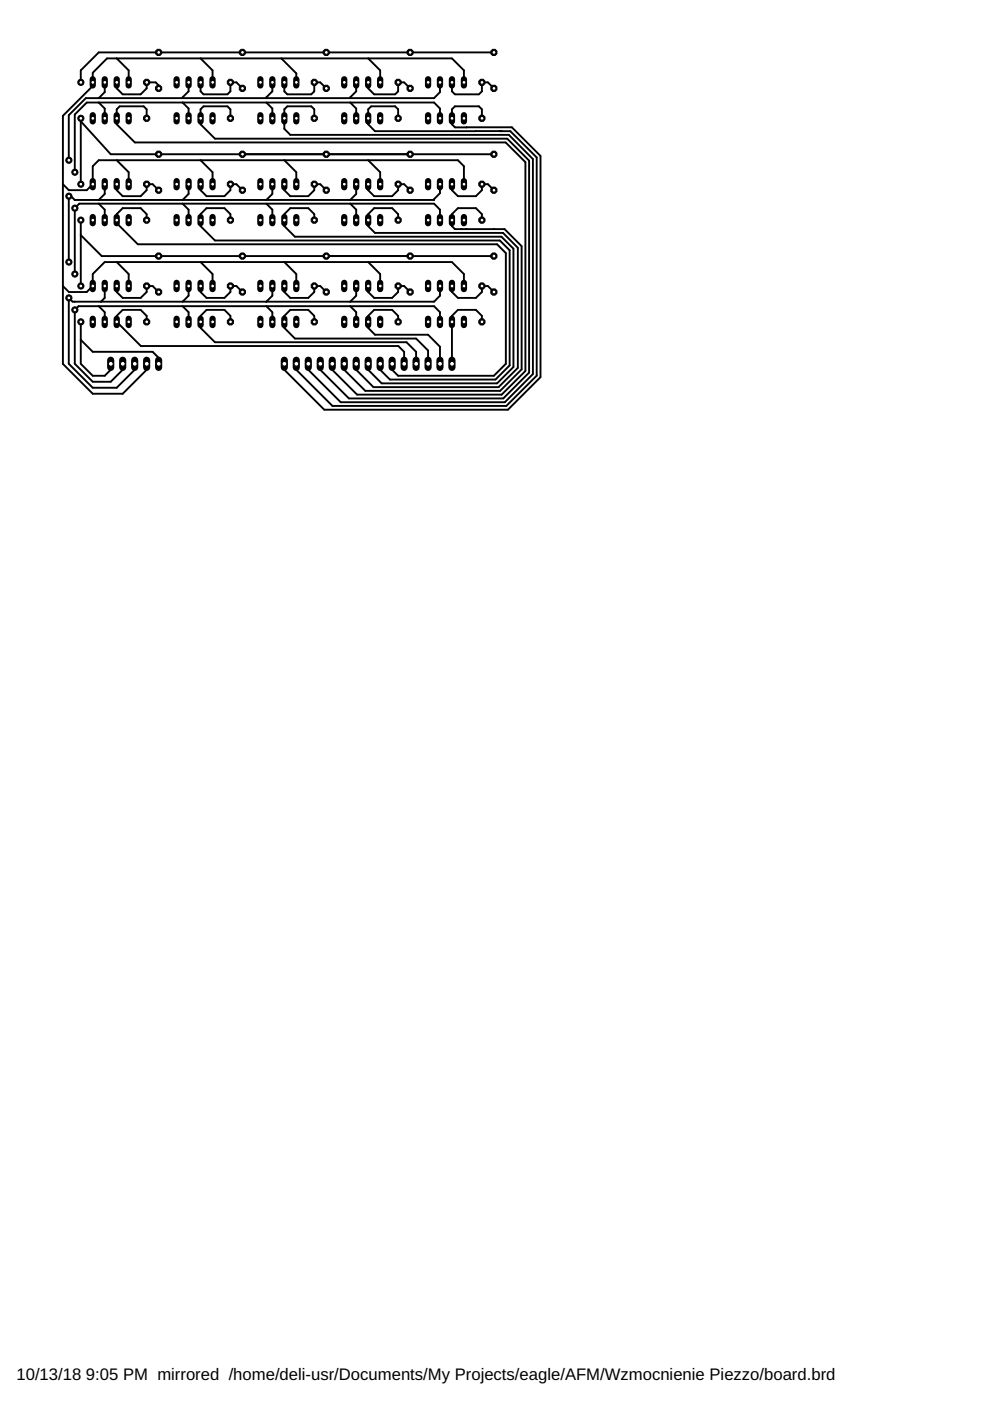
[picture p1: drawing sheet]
<svg xmlns="http://www.w3.org/2000/svg" width="210mm" height="297mm" viewBox="0 0 210 297" stroke-linecap="round" stroke-linejoin="round" font-family="sans-serif">
<defs><g id="words">
<g font-size="3.5">
<text x="3.5" y="292.5">10/13/18</text>
<text x="18.2" y="292.5">9:05 PM mirrored /home/deli-usr/Documents/My Projects/eagle/AFM/Wzmocnienie Piezzo/board.brd</text>
</g>
</g></defs>
<g fill="none" stroke="#000" stroke-width=".4">
<path d="M22.2 17.5v2l-1.3 1.3M24.7 12.4l2.6 2.5v2.6M24.7 17.5v1.2l1.3 1.3h3.8l1.3-1.3v-1.2h1.9l.6 .6v.6M40 17.5v1.9l-1.3 1.2v.2M42.5 12.4l2.6 2.5v2.6M42.5 17.5v1.9l.7 .6h5l.7-.6v-1.9h1.2l1.3 1.2M57.7 17.5v1.9l-1.2 1.2v.2M59.6 12.4l3.2 3.2v1.9M60.3 17.5v1.9l.6 .6h5.1l.6-.6v-1.9h1.3l1.3 1.2M75.5 17.5v1.9l-1.2 1.2v.2M78.1 12.4l2.5 2.5v2.6M78.1 17.5v1.2l1.2 1.3h4.5l.6-.6v-1.9h1.3l1.3 1.2"/>
<path d="M93.3 17.5v2l-1.3 1.3h-73.8l-3.6 3.6v9.6M95.8 17.5v1.9l.7 .6h5l.7-.6v-1.9h1.2l1.3 1.2M98.4 17.5v-2.6l-2.6-2.5h-73.1l-3 3v2.8l-6.4 6.4v52.5l6.4 6.4h6.3l5.1-5.1v-1.3M104.7 11.1h-83.8l-3.8 3.8v2.6M13.3 39.1l1.3 1.2h3.8l1.3-1.2v-3.9l1.2-1.2h76.2l1.3 1.2v3.9M17.1 25.1v14M17.1 25.7l6.4 7h81.2M20.9 21.7l1.3 1.3v2.1M22.2 39.1v2l-1.3 1.3M24.7 34l2.6 2.5v2.6M24.7 39.1v1.2l1.3 1.3h3.8l1.3-1.3v-1.2h1.3l1.2 1.2M31.1 25.1v-1.9l-.6-.7h-5.1l-.7 .7v3.2l3.9 3.8h78.6l4.2 4.2v44.3l-5 5h-30.7l-5.3-5.3v-1.3"/>
<path d="M38.7 21.7l1.3 1.3v2.1M40 39.1v2l-1.3 1.3M42.5 34l2.6 2.5v2.6M42.5 39.1v1.2l1.3 1.3h3.8l1.3-1.3v-1.2h1.2l1.3 1.2M48.9 25.1v-1.9l-.7-.7h-5l-.7 .7v3.2l3.1 3h61.9l4.7 4.7v44.9l-5.5 5.5h-32.7l-6.1-6.1v-1.3M56.5 21.7l1.2 1.3v2.1M57.7 39.1v2l-1.2 1.3M60.3 34l2.5 2.5v2.6M60.3 39.1v1.2l1.3 1.3h3.8l1.2-1.3v-1.2h1.3l1.3 1.2M60.3 25.1h.1M66.6 25.1v-1.9l-.6-.7h-5.1l-.6 .7v4.1l1.3 1.3h46.3l5.1 5.1v45.6l-6 6h-34.8l-6.8-6.9v-1.3M74.3 21.7l1.2 1.3v2.1"/>
<path d="M75.5 39.1v2l-1.2 1.3M78.1 34l2.5 2.5v2.6M78.1 39.1v1.2l1.2 1.3h3.8l1.3-1.3v-1.2h1.3l1.3 1.2M84.4 25.1v-1.9l-.6-.7h-5.1l-.6 .7v3.2l1.4 1.4h26.9M93.3 25.1v-2.1l-1.3-1.3h-73.6l-2.5 2.6v12.2M93.3 39.1v1.9l-1.3 1.2v.2h-76.2l-.8-.8h-.4v14M95.8 39.1v1.2l1.3 1.3h3.8l1.3-1.3v-1.2h1.2l1.3 1.2M102.2 25.1v-1.9l-.7-.7h-5l-.7 .7v3.2l.7 .6h12l6.1 6.1v46.9l-6.9 6.9h-39l-8.4-8.5v-1.3M106 27.8h2.2l5.6 5.6v46.3l-6.4 6.4h-36.9l-7.7-7.7v-1.3M17.1 46.7v13.9M17.1 49.8l4.5 4.5h83.1M20.9 43.2l1.3 1.2v2.3"/>
<path d="M24.7 55.6l2.6 2.5v2.5M31.1 46.7v-1.3l-1.3-1.3h-3.8l-1.3 1.3v1.9l4.5 4.5h76.2l1.9 1.9v23.4l-2.6 2.6h-20.3l-1.3-1.3v-1.3M38.7 43.2l1.3 1.2v2.3M42.5 55.6l2.6 2.5v2.5M48.9 46.7v-1.3l-1.3-1.3h-3.8l-1.3 1.3v2.5l3.1 3.1h60.4l2.1 2.1v24.4l-3 3h-22.4l-2.1-2.1v-1.3M56.5 43.2l1.2 1.2v2.3M60.3 55.6l2.5 2.5v2.5M66.6 46.7v-1.3l-1.2-1.3h-3.8l-1.3 1.3v2.5l2.2 2.3h43.8l2.6 2.5v25.1l-3.5 3.5h-24.5l-2.8-2.9v-1.3M74.3 43.2l1.2 1.2v2.3M78.1 55.6l2.5 2.5v2.5M84.4 46.7v-1.3l-1.3-1.3h-3.8l-1.2 1.3v2.5l1.4 1.5h27.2l3.1 3.1v25.5l-4.1 4.1h-26.5l-3.7-3.7v-1.3M93.3 46.7v-2.3l-1.3-1.2h-75.2l-.9 .9v14"/>
<path d="M102.2 46.7v-1.3l-1.3-1.3h-3.8l-1.3 1.3v2.5l.7 .7h10.5l3.6 3.6v26.1l-4.6 4.6h-28.6l-4.4-4.5v-1.3M13.3 60.6l1.3 1.3h3.8l1.3-1.3v-2.5l2.5-2.5h73.6l2.6 2.5v2.5M17.1 68.2v8.9l2.6 2.6h2.5l1.3-1.3v-1.3M17.1 72.1l2.6 2.5h12.7l1.2 1.3v1.2M20.9 64.9l1.3 1.3v2M22.2 60.6v2.6l-.8 .8M24.7 60.6v1.3l1.3 1.3h3.8l1.3-1.3v-1.3h1.3l1.2 1.3M31.1 68.2v-1.2l-1.3-1.3h-3.8l-1.3 1.3v1.2l5.2 5.2h54.6l1.2 1.2v2.5M38.7 64.9l1.3 1.3v2M40 60.6v2.1l-1.3 1.3M42.5 60.6v1.3l1.3 1.3h3.8l1.3-1.3v-1.3h1.2l1.3 1.3M48.9 68.2v-1.2l-1.3-1.3h-3.8l-1.3 1.3v2.5l3.1 3.1h40.6l2 2v2.5"/>
<path d="M56.5 64.9l1.2 1.3v2M57.7 60.6v2.1l-1.2 1.3M60.3 60.6v1.3l1.3 1.3h3.8l1.2-1.3v-1.3h1.3l1.3 1.3M66.6 68.2v-1.2l-1.2-1.3h-3.8l-1.3 1.3v2.5l2.2 2.3h25.7l2.6 2.5v2.8M74.3 64.9l1.2 1.3v2M75.5 60.6v2.1l-1.2 1.3M78.1 60.6v1.3l1.2 1.3h3.8l1.3-1.3v-1.3h1.3l1.3 1.3M84.4 68.2v-1.2l-1.3-1.3h-3.8l-1.2 1.3v2.5l1.4 1.5h11.3l2.5 2.5v3.6M93.3 60.6v2.1l-1.3 1.3h-76.6l-.8-.8v13.9l5.1 5.1h5l3.9-3.8v-1.3M93.4 68.2l-.1-2-1.3-1.3h-75.3l-.8 .8v11.4l3.8 3.8h3.8l2.5-2.5v-1.3M95.8 60.6v1.3l1.3 1.3h3.8l1.3-1.3v-1.3h1.2l1.3 1.3M102.2 68.2v-1.2l-1.3-1.3h-3.8l-1.3 1.3v10.1"/>
</g>
<path d="M90.8 16.8v1.3" fill="none" stroke="#000" stroke-width="1.3"/>
<circle cx="90.8" cy="17.5" r=".4" fill="#fff" stroke="#000" stroke-width=".21"/>
<path d="M93.3 16.8v1.3" fill="none" stroke="#000" stroke-width="1.3"/>
<circle cx="93.3" cy="17.5" r=".4" fill="#fff" stroke="#000" stroke-width=".21"/>
<path d="M93.3 24.4v1.3" fill="none" stroke="#000" stroke-width="1.3"/>
<circle cx="93.3" cy="25.1" r=".4" fill="#fff" stroke="#000" stroke-width=".21"/>
<path d="M90.8 24.4v1.3" fill="none" stroke="#000" stroke-width="1.3"/>
<circle cx="90.8" cy="25.1" r=".4" fill="#fff" stroke="#000" stroke-width=".21"/>
<path d="M95.8 16.8v1.3" fill="none" stroke="#000" stroke-width="1.3"/>
<circle cx="95.8" cy="17.5" r=".4" fill="#fff" stroke="#000" stroke-width=".21"/>
<path d="M98.4 16.8v1.3" fill="none" stroke="#000" stroke-width="1.3"/>
<circle cx="98.4" cy="17.5" r=".4" fill="#fff" stroke="#000" stroke-width=".21"/>
<path d="M95.8 24.4v1.3" fill="none" stroke="#000" stroke-width="1.3"/>
<circle cx="95.8" cy="25.1" r=".4" fill="#fff" stroke="#000" stroke-width=".21"/>
<path d="M98.4 24.4v1.3" fill="none" stroke="#000" stroke-width="1.3"/>
<circle cx="98.4" cy="25.1" r=".4" fill="#fff" stroke="#000" stroke-width=".21"/>
<path d="M19.7 38.4v1.3" fill="none" stroke="#000" stroke-width="1.3"/>
<circle cx="19.7" cy="39.1" r=".4" fill="#fff" stroke="#000" stroke-width=".21"/>
<path d="M22.2 38.4v1.3" fill="none" stroke="#000" stroke-width="1.3"/>
<circle cx="22.2" cy="39.1" r=".4" fill="#fff" stroke="#000" stroke-width=".21"/>
<path d="M22.2 46v1.3" fill="none" stroke="#000" stroke-width="1.3"/>
<circle cx="22.2" cy="46.7" r=".4" fill="#fff" stroke="#000" stroke-width=".21"/>
<path d="M19.7 46v1.3" fill="none" stroke="#000" stroke-width="1.3"/>
<circle cx="19.7" cy="46.7" r=".4" fill="#fff" stroke="#000" stroke-width=".21"/>
<path d="M24.7 38.4v1.3" fill="none" stroke="#000" stroke-width="1.3"/>
<circle cx="24.8" cy="39.1" r=".4" fill="#fff" stroke="#000" stroke-width=".21"/>
<path d="M27.3 38.4v1.3" fill="none" stroke="#000" stroke-width="1.3"/>
<circle cx="27.3" cy="39.1" r=".4" fill="#fff" stroke="#000" stroke-width=".21"/>
<path d="M24.7 46v1.3" fill="none" stroke="#000" stroke-width="1.3"/>
<circle cx="24.8" cy="46.7" r=".4" fill="#fff" stroke="#000" stroke-width=".21"/>
<path d="M27.3 46v1.3" fill="none" stroke="#000" stroke-width="1.3"/>
<circle cx="27.3" cy="46.7" r=".4" fill="#fff" stroke="#000" stroke-width=".21"/>
<path d="M90.8 60v1.3" fill="none" stroke="#000" stroke-width="1.3"/>
<circle cx="90.8" cy="60.6" r=".4" fill="#fff" stroke="#000" stroke-width=".21"/>
<path d="M93.3 60v1.3" fill="none" stroke="#000" stroke-width="1.3"/>
<circle cx="93.3" cy="60.6" r=".4" fill="#fff" stroke="#000" stroke-width=".21"/>
<path d="M93.3 67.6v1.3" fill="none" stroke="#000" stroke-width="1.3"/>
<circle cx="93.3" cy="68.2" r=".4" fill="#fff" stroke="#000" stroke-width=".21"/>
<path d="M90.8 67.6v1.3" fill="none" stroke="#000" stroke-width="1.3"/>
<circle cx="90.8" cy="68.2" r=".4" fill="#fff" stroke="#000" stroke-width=".21"/>
<path d="M95.8 60v1.3" fill="none" stroke="#000" stroke-width="1.3"/>
<circle cx="95.8" cy="60.6" r=".4" fill="#fff" stroke="#000" stroke-width=".21"/>
<path d="M98.4 60v1.3" fill="none" stroke="#000" stroke-width="1.3"/>
<circle cx="98.4" cy="60.6" r=".4" fill="#fff" stroke="#000" stroke-width=".21"/>
<path d="M95.8 67.6v1.3" fill="none" stroke="#000" stroke-width="1.3"/>
<circle cx="95.8" cy="68.2" r=".4" fill="#fff" stroke="#000" stroke-width=".21"/>
<path d="M98.4 67.6v1.3" fill="none" stroke="#000" stroke-width="1.3"/>
<circle cx="98.4" cy="68.2" r=".4" fill="#fff" stroke="#000" stroke-width=".21"/>
<path d="M73 60v1.3" fill="none" stroke="#000" stroke-width="1.3"/>
<circle cx="73" cy="60.6" r=".4" fill="#fff" stroke="#000" stroke-width=".21"/>
<path d="M75.5 60v1.3" fill="none" stroke="#000" stroke-width="1.3"/>
<circle cx="75.5" cy="60.6" r=".4" fill="#fff" stroke="#000" stroke-width=".21"/>
<path d="M75.5 67.6v1.3" fill="none" stroke="#000" stroke-width="1.3"/>
<circle cx="75.5" cy="68.2" r=".4" fill="#fff" stroke="#000" stroke-width=".21"/>
<path d="M73 67.6v1.3" fill="none" stroke="#000" stroke-width="1.3"/>
<circle cx="73" cy="68.2" r=".4" fill="#fff" stroke="#000" stroke-width=".21"/>
<path d="M78.1 60v1.3" fill="none" stroke="#000" stroke-width="1.3"/>
<circle cx="78.1" cy="60.6" r=".4" fill="#fff" stroke="#000" stroke-width=".21"/>
<path d="M80.6 60v1.3" fill="none" stroke="#000" stroke-width="1.3"/>
<circle cx="80.6" cy="60.6" r=".4" fill="#fff" stroke="#000" stroke-width=".21"/>
<path d="M78.1 67.6v1.3" fill="none" stroke="#000" stroke-width="1.3"/>
<circle cx="78.1" cy="68.2" r=".4" fill="#fff" stroke="#000" stroke-width=".21"/>
<path d="M80.6 67.6v1.3" fill="none" stroke="#000" stroke-width="1.3"/>
<circle cx="80.6" cy="68.2" r=".4" fill="#fff" stroke="#000" stroke-width=".21"/>
<path d="M55.2 60v1.3" fill="none" stroke="#000" stroke-width="1.3"/>
<circle cx="55.2" cy="60.6" r=".4" fill="#fff" stroke="#000" stroke-width=".21"/>
<path d="M57.7 60v1.3" fill="none" stroke="#000" stroke-width="1.3"/>
<circle cx="57.8" cy="60.6" r=".4" fill="#fff" stroke="#000" stroke-width=".21"/>
<path d="M57.7 67.6v1.3" fill="none" stroke="#000" stroke-width="1.3"/>
<circle cx="57.8" cy="68.2" r=".4" fill="#fff" stroke="#000" stroke-width=".21"/>
<path d="M55.2 67.6v1.3" fill="none" stroke="#000" stroke-width="1.3"/>
<circle cx="55.2" cy="68.2" r=".4" fill="#fff" stroke="#000" stroke-width=".21"/>
<path d="M60.3 60v1.3" fill="none" stroke="#000" stroke-width="1.3"/>
<circle cx="60.3" cy="60.6" r=".4" fill="#fff" stroke="#000" stroke-width=".21"/>
<path d="M62.8 60v1.3" fill="none" stroke="#000" stroke-width="1.3"/>
<circle cx="62.8" cy="60.6" r=".4" fill="#fff" stroke="#000" stroke-width=".21"/>
<path d="M60.3 67.6v1.3" fill="none" stroke="#000" stroke-width="1.3"/>
<circle cx="60.3" cy="68.2" r=".4" fill="#fff" stroke="#000" stroke-width=".21"/>
<path d="M62.8 67.6v1.3" fill="none" stroke="#000" stroke-width="1.3"/>
<circle cx="62.8" cy="68.2" r=".4" fill="#fff" stroke="#000" stroke-width=".21"/>
<path d="M37.4 60v1.3" fill="none" stroke="#000" stroke-width="1.3"/>
<circle cx="37.5" cy="60.6" r=".4" fill="#fff" stroke="#000" stroke-width=".21"/>
<path d="M40 60v1.3" fill="none" stroke="#000" stroke-width="1.3"/>
<circle cx="40" cy="60.6" r=".4" fill="#fff" stroke="#000" stroke-width=".21"/>
<path d="M40 67.6v1.3" fill="none" stroke="#000" stroke-width="1.3"/>
<circle cx="40" cy="68.2" r=".4" fill="#fff" stroke="#000" stroke-width=".21"/>
<path d="M37.4 67.6v1.3" fill="none" stroke="#000" stroke-width="1.3"/>
<circle cx="37.5" cy="68.2" r=".4" fill="#fff" stroke="#000" stroke-width=".21"/>
<path d="M42.5 60v1.3" fill="none" stroke="#000" stroke-width="1.3"/>
<circle cx="42.5" cy="60.6" r=".4" fill="#fff" stroke="#000" stroke-width=".21"/>
<path d="M45.1 60v1.3" fill="none" stroke="#000" stroke-width="1.3"/>
<circle cx="45.1" cy="60.6" r=".4" fill="#fff" stroke="#000" stroke-width=".21"/>
<path d="M42.5 67.6v1.3" fill="none" stroke="#000" stroke-width="1.3"/>
<circle cx="42.5" cy="68.2" r=".4" fill="#fff" stroke="#000" stroke-width=".21"/>
<path d="M45.1 67.6v1.3" fill="none" stroke="#000" stroke-width="1.3"/>
<circle cx="45.1" cy="68.2" r=".4" fill="#fff" stroke="#000" stroke-width=".21"/>
<path d="M19.7 60v1.3" fill="none" stroke="#000" stroke-width="1.3"/>
<circle cx="19.7" cy="60.6" r=".4" fill="#fff" stroke="#000" stroke-width=".21"/>
<path d="M22.2 60v1.3" fill="none" stroke="#000" stroke-width="1.3"/>
<circle cx="22.2" cy="60.6" r=".4" fill="#fff" stroke="#000" stroke-width=".21"/>
<path d="M22.2 67.6v1.3" fill="none" stroke="#000" stroke-width="1.3"/>
<circle cx="22.2" cy="68.2" r=".4" fill="#fff" stroke="#000" stroke-width=".21"/>
<path d="M19.7 67.6v1.3" fill="none" stroke="#000" stroke-width="1.3"/>
<circle cx="19.7" cy="68.2" r=".4" fill="#fff" stroke="#000" stroke-width=".21"/>
<path d="M24.7 60v1.3" fill="none" stroke="#000" stroke-width="1.3"/>
<circle cx="24.8" cy="60.6" r=".4" fill="#fff" stroke="#000" stroke-width=".21"/>
<path d="M27.3 60v1.3" fill="none" stroke="#000" stroke-width="1.3"/>
<circle cx="27.3" cy="60.6" r=".4" fill="#fff" stroke="#000" stroke-width=".21"/>
<path d="M24.7 67.6v1.3" fill="none" stroke="#000" stroke-width="1.3"/>
<circle cx="24.8" cy="68.2" r=".4" fill="#fff" stroke="#000" stroke-width=".21"/>
<path d="M27.3 67.6v1.3" fill="none" stroke="#000" stroke-width="1.3"/>
<circle cx="27.3" cy="68.2" r=".4" fill="#fff" stroke="#000" stroke-width=".21"/>
<path d="M73 16.8v1.3" fill="none" stroke="#000" stroke-width="1.3"/>
<circle cx="73" cy="17.5" r=".4" fill="#fff" stroke="#000" stroke-width=".21"/>
<path d="M75.5 16.8v1.3" fill="none" stroke="#000" stroke-width="1.3"/>
<circle cx="75.5" cy="17.5" r=".4" fill="#fff" stroke="#000" stroke-width=".21"/>
<path d="M75.5 24.4v1.3" fill="none" stroke="#000" stroke-width="1.3"/>
<circle cx="75.5" cy="25.1" r=".4" fill="#fff" stroke="#000" stroke-width=".21"/>
<path d="M73 24.4v1.3" fill="none" stroke="#000" stroke-width="1.3"/>
<circle cx="73" cy="25.1" r=".4" fill="#fff" stroke="#000" stroke-width=".21"/>
<path d="M78.1 16.8v1.3" fill="none" stroke="#000" stroke-width="1.3"/>
<circle cx="78.1" cy="17.5" r=".4" fill="#fff" stroke="#000" stroke-width=".21"/>
<path d="M80.6 16.8v1.3" fill="none" stroke="#000" stroke-width="1.3"/>
<circle cx="80.6" cy="17.5" r=".4" fill="#fff" stroke="#000" stroke-width=".21"/>
<path d="M78.1 24.4v1.3" fill="none" stroke="#000" stroke-width="1.3"/>
<circle cx="78.1" cy="25.1" r=".4" fill="#fff" stroke="#000" stroke-width=".21"/>
<path d="M80.6 24.4v1.3" fill="none" stroke="#000" stroke-width="1.3"/>
<circle cx="80.6" cy="25.1" r=".4" fill="#fff" stroke="#000" stroke-width=".21"/>
<path d="M55.2 16.8v1.3" fill="none" stroke="#000" stroke-width="1.3"/>
<circle cx="55.2" cy="17.5" r=".4" fill="#fff" stroke="#000" stroke-width=".21"/>
<path d="M57.7 16.8v1.3" fill="none" stroke="#000" stroke-width="1.3"/>
<circle cx="57.8" cy="17.5" r=".4" fill="#fff" stroke="#000" stroke-width=".21"/>
<path d="M57.7 24.4v1.3" fill="none" stroke="#000" stroke-width="1.3"/>
<circle cx="57.8" cy="25.1" r=".4" fill="#fff" stroke="#000" stroke-width=".21"/>
<path d="M55.2 24.4v1.3" fill="none" stroke="#000" stroke-width="1.3"/>
<circle cx="55.2" cy="25.1" r=".4" fill="#fff" stroke="#000" stroke-width=".21"/>
<path d="M60.3 16.8v1.3" fill="none" stroke="#000" stroke-width="1.3"/>
<circle cx="60.3" cy="17.5" r=".4" fill="#fff" stroke="#000" stroke-width=".21"/>
<path d="M62.8 16.8v1.3" fill="none" stroke="#000" stroke-width="1.3"/>
<circle cx="62.8" cy="17.5" r=".4" fill="#fff" stroke="#000" stroke-width=".21"/>
<path d="M60.3 24.4v1.3" fill="none" stroke="#000" stroke-width="1.3"/>
<circle cx="60.3" cy="25.1" r=".4" fill="#fff" stroke="#000" stroke-width=".21"/>
<path d="M62.8 24.4v1.3" fill="none" stroke="#000" stroke-width="1.3"/>
<circle cx="62.8" cy="25.1" r=".4" fill="#fff" stroke="#000" stroke-width=".21"/>
<path d="M37.4 16.8v1.3" fill="none" stroke="#000" stroke-width="1.3"/>
<circle cx="37.5" cy="17.5" r=".4" fill="#fff" stroke="#000" stroke-width=".21"/>
<path d="M40 16.8v1.3" fill="none" stroke="#000" stroke-width="1.3"/>
<circle cx="40" cy="17.5" r=".4" fill="#fff" stroke="#000" stroke-width=".21"/>
<path d="M40 24.4v1.3" fill="none" stroke="#000" stroke-width="1.3"/>
<circle cx="40" cy="25.1" r=".4" fill="#fff" stroke="#000" stroke-width=".21"/>
<path d="M37.4 24.4v1.3" fill="none" stroke="#000" stroke-width="1.3"/>
<circle cx="37.5" cy="25.1" r=".4" fill="#fff" stroke="#000" stroke-width=".21"/>
<path d="M42.5 16.8v1.3" fill="none" stroke="#000" stroke-width="1.3"/>
<circle cx="42.5" cy="17.5" r=".4" fill="#fff" stroke="#000" stroke-width=".21"/>
<path d="M45.1 16.8v1.3" fill="none" stroke="#000" stroke-width="1.3"/>
<circle cx="45.1" cy="17.5" r=".4" fill="#fff" stroke="#000" stroke-width=".21"/>
<path d="M42.5 24.4v1.3" fill="none" stroke="#000" stroke-width="1.3"/>
<circle cx="42.5" cy="25.1" r=".4" fill="#fff" stroke="#000" stroke-width=".21"/>
<path d="M45.1 24.4v1.3" fill="none" stroke="#000" stroke-width="1.3"/>
<circle cx="45.1" cy="25.1" r=".4" fill="#fff" stroke="#000" stroke-width=".21"/>
<path d="M19.7 16.8v1.3" fill="none" stroke="#000" stroke-width="1.3"/>
<circle cx="19.7" cy="17.5" r=".4" fill="#fff" stroke="#000" stroke-width=".21"/>
<path d="M22.2 16.8v1.3" fill="none" stroke="#000" stroke-width="1.3"/>
<circle cx="22.2" cy="17.5" r=".4" fill="#fff" stroke="#000" stroke-width=".21"/>
<path d="M22.2 24.4v1.3" fill="none" stroke="#000" stroke-width="1.3"/>
<circle cx="22.2" cy="25.1" r=".4" fill="#fff" stroke="#000" stroke-width=".21"/>
<path d="M19.7 24.4v1.3" fill="none" stroke="#000" stroke-width="1.3"/>
<circle cx="19.7" cy="25.1" r=".4" fill="#fff" stroke="#000" stroke-width=".21"/>
<path d="M24.7 16.8v1.3" fill="none" stroke="#000" stroke-width="1.3"/>
<circle cx="24.8" cy="17.5" r=".4" fill="#fff" stroke="#000" stroke-width=".21"/>
<path d="M27.3 16.8v1.3" fill="none" stroke="#000" stroke-width="1.3"/>
<circle cx="27.3" cy="17.5" r=".4" fill="#fff" stroke="#000" stroke-width=".21"/>
<path d="M24.7 24.4v1.3" fill="none" stroke="#000" stroke-width="1.3"/>
<circle cx="24.8" cy="25.1" r=".4" fill="#fff" stroke="#000" stroke-width=".21"/>
<path d="M27.3 24.4v1.3" fill="none" stroke="#000" stroke-width="1.3"/>
<circle cx="27.3" cy="25.1" r=".4" fill="#fff" stroke="#000" stroke-width=".21"/>
<path d="M90.8 38.4v1.3" fill="none" stroke="#000" stroke-width="1.3"/>
<circle cx="90.8" cy="39.1" r=".4" fill="#fff" stroke="#000" stroke-width=".21"/>
<path d="M93.3 38.4v1.3" fill="none" stroke="#000" stroke-width="1.3"/>
<circle cx="93.3" cy="39.1" r=".4" fill="#fff" stroke="#000" stroke-width=".21"/>
<path d="M93.3 46v1.3" fill="none" stroke="#000" stroke-width="1.3"/>
<circle cx="93.3" cy="46.7" r=".4" fill="#fff" stroke="#000" stroke-width=".21"/>
<path d="M90.8 46v1.3" fill="none" stroke="#000" stroke-width="1.3"/>
<circle cx="90.8" cy="46.7" r=".4" fill="#fff" stroke="#000" stroke-width=".21"/>
<path d="M95.8 38.4v1.3" fill="none" stroke="#000" stroke-width="1.3"/>
<circle cx="95.8" cy="39.1" r=".4" fill="#fff" stroke="#000" stroke-width=".21"/>
<path d="M98.4 38.4v1.3" fill="none" stroke="#000" stroke-width="1.3"/>
<circle cx="98.4" cy="39.1" r=".4" fill="#fff" stroke="#000" stroke-width=".21"/>
<path d="M95.8 46v1.3" fill="none" stroke="#000" stroke-width="1.3"/>
<circle cx="95.8" cy="46.7" r=".4" fill="#fff" stroke="#000" stroke-width=".21"/>
<path d="M98.4 46v1.3" fill="none" stroke="#000" stroke-width="1.3"/>
<circle cx="98.4" cy="46.7" r=".4" fill="#fff" stroke="#000" stroke-width=".21"/>
<path d="M73 38.4v1.3" fill="none" stroke="#000" stroke-width="1.3"/>
<circle cx="73" cy="39.1" r=".4" fill="#fff" stroke="#000" stroke-width=".21"/>
<path d="M75.5 38.4v1.3" fill="none" stroke="#000" stroke-width="1.3"/>
<circle cx="75.5" cy="39.1" r=".4" fill="#fff" stroke="#000" stroke-width=".21"/>
<path d="M75.5 46v1.3" fill="none" stroke="#000" stroke-width="1.3"/>
<circle cx="75.5" cy="46.7" r=".4" fill="#fff" stroke="#000" stroke-width=".21"/>
<path d="M73 46v1.3" fill="none" stroke="#000" stroke-width="1.3"/>
<circle cx="73" cy="46.7" r=".4" fill="#fff" stroke="#000" stroke-width=".21"/>
<path d="M78.1 38.4v1.3" fill="none" stroke="#000" stroke-width="1.3"/>
<circle cx="78.1" cy="39.1" r=".4" fill="#fff" stroke="#000" stroke-width=".21"/>
<path d="M80.6 38.4v1.3" fill="none" stroke="#000" stroke-width="1.3"/>
<circle cx="80.6" cy="39.1" r=".4" fill="#fff" stroke="#000" stroke-width=".21"/>
<path d="M78.1 46v1.3" fill="none" stroke="#000" stroke-width="1.3"/>
<circle cx="78.1" cy="46.7" r=".4" fill="#fff" stroke="#000" stroke-width=".21"/>
<path d="M80.6 46v1.3" fill="none" stroke="#000" stroke-width="1.3"/>
<circle cx="80.6" cy="46.7" r=".4" fill="#fff" stroke="#000" stroke-width=".21"/>
<path d="M55.2 38.4v1.3" fill="none" stroke="#000" stroke-width="1.3"/>
<circle cx="55.2" cy="39.1" r=".4" fill="#fff" stroke="#000" stroke-width=".21"/>
<path d="M57.7 38.4v1.3" fill="none" stroke="#000" stroke-width="1.3"/>
<circle cx="57.8" cy="39.1" r=".4" fill="#fff" stroke="#000" stroke-width=".21"/>
<path d="M57.7 46v1.3" fill="none" stroke="#000" stroke-width="1.3"/>
<circle cx="57.8" cy="46.7" r=".4" fill="#fff" stroke="#000" stroke-width=".21"/>
<path d="M55.2 46v1.3" fill="none" stroke="#000" stroke-width="1.3"/>
<circle cx="55.2" cy="46.7" r=".4" fill="#fff" stroke="#000" stroke-width=".21"/>
<path d="M60.3 38.4v1.3" fill="none" stroke="#000" stroke-width="1.3"/>
<circle cx="60.3" cy="39.1" r=".4" fill="#fff" stroke="#000" stroke-width=".21"/>
<path d="M62.8 38.4v1.3" fill="none" stroke="#000" stroke-width="1.3"/>
<circle cx="62.8" cy="39.1" r=".4" fill="#fff" stroke="#000" stroke-width=".21"/>
<path d="M60.3 46v1.3" fill="none" stroke="#000" stroke-width="1.3"/>
<circle cx="60.3" cy="46.7" r=".4" fill="#fff" stroke="#000" stroke-width=".21"/>
<path d="M62.8 46v1.3" fill="none" stroke="#000" stroke-width="1.3"/>
<circle cx="62.8" cy="46.7" r=".4" fill="#fff" stroke="#000" stroke-width=".21"/>
<path d="M37.4 38.4v1.3" fill="none" stroke="#000" stroke-width="1.3"/>
<circle cx="37.5" cy="39.1" r=".4" fill="#fff" stroke="#000" stroke-width=".21"/>
<path d="M40 38.4v1.3" fill="none" stroke="#000" stroke-width="1.3"/>
<circle cx="40" cy="39.1" r=".4" fill="#fff" stroke="#000" stroke-width=".21"/>
<path d="M40 46v1.3" fill="none" stroke="#000" stroke-width="1.3"/>
<circle cx="40" cy="46.7" r=".4" fill="#fff" stroke="#000" stroke-width=".21"/>
<path d="M37.4 46v1.3" fill="none" stroke="#000" stroke-width="1.3"/>
<circle cx="37.5" cy="46.7" r=".4" fill="#fff" stroke="#000" stroke-width=".21"/>
<path d="M42.5 38.4v1.3" fill="none" stroke="#000" stroke-width="1.3"/>
<circle cx="42.5" cy="39.1" r=".4" fill="#fff" stroke="#000" stroke-width=".21"/>
<path d="M45.1 38.4v1.3" fill="none" stroke="#000" stroke-width="1.3"/>
<circle cx="45.1" cy="39.1" r=".4" fill="#fff" stroke="#000" stroke-width=".21"/>
<path d="M42.5 46v1.3" fill="none" stroke="#000" stroke-width="1.3"/>
<circle cx="42.5" cy="46.7" r=".4" fill="#fff" stroke="#000" stroke-width=".21"/>
<path d="M45.1 46v1.3" fill="none" stroke="#000" stroke-width="1.3"/>
<circle cx="45.1" cy="46.7" r=".4" fill="#fff" stroke="#000" stroke-width=".21"/>
<path d="M33.6 76.4v1.5" fill="none" stroke="#000" stroke-width="1.5"/>
<circle cx="33.7" cy="77.1" r=".51" fill="#fff" stroke="#000" stroke-width=".21"/>
<path d="M31.1 76.4v1.5" fill="none" stroke="#000" stroke-width="1.5"/>
<circle cx="31.1" cy="77.1" r=".51" fill="#fff" stroke="#000" stroke-width=".21"/>
<path d="M28.6 76.4v1.5" fill="none" stroke="#000" stroke-width="1.5"/>
<circle cx="28.6" cy="77.1" r=".51" fill="#fff" stroke="#000" stroke-width=".21"/>
<path d="M26 76.4v1.5" fill="none" stroke="#000" stroke-width="1.5"/>
<circle cx="26" cy="77.1" r=".51" fill="#fff" stroke="#000" stroke-width=".21"/>
<path d="M23.5 76.4v1.5" fill="none" stroke="#000" stroke-width="1.5"/>
<circle cx="23.5" cy="77.1" r=".51" fill="#fff" stroke="#000" stroke-width=".21"/>
<circle cx="104.7" cy="11.1" r=".71" fill="#000" stroke="#000" stroke-width=".21"/>
<circle cx="104.7" cy="11.1" r=".4" fill="#fff" stroke="#000" stroke-width=".21"/>
<circle cx="104.7" cy="18.7" r=".71" fill="#000" stroke="#000" stroke-width=".21"/>
<circle cx="104.7" cy="18.7" r=".4" fill="#fff" stroke="#000" stroke-width=".21"/>
<circle cx="33.6" cy="11.1" r=".71" fill="#000" stroke="#000" stroke-width=".21"/>
<circle cx="33.7" cy="11.1" r=".4" fill="#fff" stroke="#000" stroke-width=".21"/>
<circle cx="33.6" cy="18.7" r=".71" fill="#000" stroke="#000" stroke-width=".21"/>
<circle cx="33.7" cy="18.7" r=".4" fill="#fff" stroke="#000" stroke-width=".21"/>
<circle cx="102.2" cy="39.1" r=".71" fill="#000" stroke="#000" stroke-width=".21"/>
<circle cx="102.2" cy="39.1" r=".4" fill="#fff" stroke="#000" stroke-width=".21"/>
<circle cx="102.2" cy="46.7" r=".71" fill="#000" stroke="#000" stroke-width=".21"/>
<circle cx="102.2" cy="46.7" r=".4" fill="#fff" stroke="#000" stroke-width=".21"/>
<circle cx="104.7" cy="32.7" r=".71" fill="#000" stroke="#000" stroke-width=".21"/>
<circle cx="104.7" cy="32.7" r=".4" fill="#fff" stroke="#000" stroke-width=".21"/>
<circle cx="104.7" cy="40.3" r=".71" fill="#000" stroke="#000" stroke-width=".21"/>
<circle cx="104.7" cy="40.3" r=".4" fill="#fff" stroke="#000" stroke-width=".21"/>
<circle cx="84.4" cy="39.1" r=".71" fill="#000" stroke="#000" stroke-width=".21"/>
<circle cx="84.4" cy="39.1" r=".4" fill="#fff" stroke="#000" stroke-width=".21"/>
<circle cx="84.4" cy="46.7" r=".71" fill="#000" stroke="#000" stroke-width=".21"/>
<circle cx="84.4" cy="46.7" r=".4" fill="#fff" stroke="#000" stroke-width=".21"/>
<circle cx="87" cy="32.7" r=".71" fill="#000" stroke="#000" stroke-width=".21"/>
<circle cx="87" cy="32.7" r=".4" fill="#fff" stroke="#000" stroke-width=".21"/>
<circle cx="87" cy="40.3" r=".71" fill="#000" stroke="#000" stroke-width=".21"/>
<circle cx="87" cy="40.3" r=".4" fill="#fff" stroke="#000" stroke-width=".21"/>
<circle cx="66.6" cy="39.1" r=".71" fill="#000" stroke="#000" stroke-width=".21"/>
<circle cx="66.7" cy="39.1" r=".4" fill="#fff" stroke="#000" stroke-width=".21"/>
<circle cx="66.6" cy="46.7" r=".71" fill="#000" stroke="#000" stroke-width=".21"/>
<circle cx="66.7" cy="46.7" r=".4" fill="#fff" stroke="#000" stroke-width=".21"/>
<circle cx="69.2" cy="32.7" r=".71" fill="#000" stroke="#000" stroke-width=".21"/>
<circle cx="69.2" cy="32.7" r=".4" fill="#fff" stroke="#000" stroke-width=".21"/>
<circle cx="69.2" cy="40.3" r=".71" fill="#000" stroke="#000" stroke-width=".21"/>
<circle cx="69.2" cy="40.3" r=".4" fill="#fff" stroke="#000" stroke-width=".21"/>
<circle cx="48.9" cy="39.1" r=".71" fill="#000" stroke="#000" stroke-width=".21"/>
<circle cx="48.9" cy="39.1" r=".4" fill="#fff" stroke="#000" stroke-width=".21"/>
<circle cx="48.9" cy="46.7" r=".71" fill="#000" stroke="#000" stroke-width=".21"/>
<circle cx="48.9" cy="46.7" r=".4" fill="#fff" stroke="#000" stroke-width=".21"/>
<circle cx="51.4" cy="32.7" r=".71" fill="#000" stroke="#000" stroke-width=".21"/>
<circle cx="51.4" cy="32.7" r=".4" fill="#fff" stroke="#000" stroke-width=".21"/>
<circle cx="51.4" cy="40.3" r=".71" fill="#000" stroke="#000" stroke-width=".21"/>
<circle cx="51.4" cy="40.3" r=".4" fill="#fff" stroke="#000" stroke-width=".21"/>
<circle cx="31.1" cy="39.1" r=".71" fill="#000" stroke="#000" stroke-width=".21"/>
<circle cx="31.1" cy="39.1" r=".4" fill="#fff" stroke="#000" stroke-width=".21"/>
<circle cx="31.1" cy="46.7" r=".71" fill="#000" stroke="#000" stroke-width=".21"/>
<circle cx="31.1" cy="46.7" r=".4" fill="#fff" stroke="#000" stroke-width=".21"/>
<circle cx="102.2" cy="17.5" r=".71" fill="#000" stroke="#000" stroke-width=".21"/>
<circle cx="102.2" cy="17.5" r=".4" fill="#fff" stroke="#000" stroke-width=".21"/>
<circle cx="102.2" cy="25.1" r=".71" fill="#000" stroke="#000" stroke-width=".21"/>
<circle cx="102.2" cy="25.1" r=".4" fill="#fff" stroke="#000" stroke-width=".21"/>
<circle cx="33.6" cy="32.7" r=".71" fill="#000" stroke="#000" stroke-width=".21"/>
<circle cx="33.7" cy="32.7" r=".4" fill="#fff" stroke="#000" stroke-width=".21"/>
<circle cx="33.6" cy="40.3" r=".71" fill="#000" stroke="#000" stroke-width=".21"/>
<circle cx="33.7" cy="40.3" r=".4" fill="#fff" stroke="#000" stroke-width=".21"/>
<circle cx="102.2" cy="60.6" r=".71" fill="#000" stroke="#000" stroke-width=".21"/>
<circle cx="102.2" cy="60.6" r=".4" fill="#fff" stroke="#000" stroke-width=".21"/>
<circle cx="102.2" cy="68.2" r=".71" fill="#000" stroke="#000" stroke-width=".21"/>
<circle cx="102.2" cy="68.2" r=".4" fill="#fff" stroke="#000" stroke-width=".21"/>
<circle cx="104.7" cy="54.3" r=".71" fill="#000" stroke="#000" stroke-width=".21"/>
<circle cx="104.7" cy="54.3" r=".4" fill="#fff" stroke="#000" stroke-width=".21"/>
<circle cx="104.7" cy="61.9" r=".71" fill="#000" stroke="#000" stroke-width=".21"/>
<circle cx="104.7" cy="61.9" r=".4" fill="#fff" stroke="#000" stroke-width=".21"/>
<circle cx="84.4" cy="60.6" r=".71" fill="#000" stroke="#000" stroke-width=".21"/>
<circle cx="84.4" cy="60.6" r=".4" fill="#fff" stroke="#000" stroke-width=".21"/>
<circle cx="84.4" cy="68.2" r=".71" fill="#000" stroke="#000" stroke-width=".21"/>
<circle cx="84.4" cy="68.2" r=".4" fill="#fff" stroke="#000" stroke-width=".21"/>
<circle cx="87" cy="54.3" r=".71" fill="#000" stroke="#000" stroke-width=".21"/>
<circle cx="87" cy="54.3" r=".4" fill="#fff" stroke="#000" stroke-width=".21"/>
<circle cx="87" cy="61.9" r=".71" fill="#000" stroke="#000" stroke-width=".21"/>
<circle cx="87" cy="61.9" r=".4" fill="#fff" stroke="#000" stroke-width=".21"/>
<circle cx="66.6" cy="60.6" r=".71" fill="#000" stroke="#000" stroke-width=".21"/>
<circle cx="66.7" cy="60.6" r=".4" fill="#fff" stroke="#000" stroke-width=".21"/>
<circle cx="66.6" cy="68.2" r=".71" fill="#000" stroke="#000" stroke-width=".21"/>
<circle cx="66.7" cy="68.2" r=".4" fill="#fff" stroke="#000" stroke-width=".21"/>
<circle cx="69.2" cy="54.3" r=".71" fill="#000" stroke="#000" stroke-width=".21"/>
<circle cx="69.2" cy="54.3" r=".4" fill="#fff" stroke="#000" stroke-width=".21"/>
<circle cx="69.2" cy="61.9" r=".71" fill="#000" stroke="#000" stroke-width=".21"/>
<circle cx="69.2" cy="61.9" r=".4" fill="#fff" stroke="#000" stroke-width=".21"/>
<circle cx="48.9" cy="60.6" r=".71" fill="#000" stroke="#000" stroke-width=".21"/>
<circle cx="48.9" cy="60.6" r=".4" fill="#fff" stroke="#000" stroke-width=".21"/>
<circle cx="48.9" cy="68.2" r=".71" fill="#000" stroke="#000" stroke-width=".21"/>
<circle cx="48.9" cy="68.2" r=".4" fill="#fff" stroke="#000" stroke-width=".21"/>
<circle cx="51.4" cy="54.3" r=".71" fill="#000" stroke="#000" stroke-width=".21"/>
<circle cx="51.4" cy="54.3" r=".4" fill="#fff" stroke="#000" stroke-width=".21"/>
<circle cx="51.4" cy="61.9" r=".71" fill="#000" stroke="#000" stroke-width=".21"/>
<circle cx="51.4" cy="61.9" r=".4" fill="#fff" stroke="#000" stroke-width=".21"/>
<circle cx="31.1" cy="60.6" r=".71" fill="#000" stroke="#000" stroke-width=".21"/>
<circle cx="31.1" cy="60.6" r=".4" fill="#fff" stroke="#000" stroke-width=".21"/>
<circle cx="31.1" cy="68.2" r=".71" fill="#000" stroke="#000" stroke-width=".21"/>
<circle cx="31.1" cy="68.2" r=".4" fill="#fff" stroke="#000" stroke-width=".21"/>
<circle cx="84.4" cy="17.5" r=".71" fill="#000" stroke="#000" stroke-width=".21"/>
<circle cx="84.4" cy="17.5" r=".4" fill="#fff" stroke="#000" stroke-width=".21"/>
<circle cx="84.4" cy="25.1" r=".71" fill="#000" stroke="#000" stroke-width=".21"/>
<circle cx="84.4" cy="25.1" r=".4" fill="#fff" stroke="#000" stroke-width=".21"/>
<circle cx="33.6" cy="54.3" r=".71" fill="#000" stroke="#000" stroke-width=".21"/>
<circle cx="33.7" cy="54.3" r=".4" fill="#fff" stroke="#000" stroke-width=".21"/>
<circle cx="33.6" cy="61.9" r=".71" fill="#000" stroke="#000" stroke-width=".21"/>
<circle cx="33.7" cy="61.9" r=".4" fill="#fff" stroke="#000" stroke-width=".21"/>
<circle cx="87" cy="11.1" r=".71" fill="#000" stroke="#000" stroke-width=".21"/>
<circle cx="87" cy="11.1" r=".4" fill="#fff" stroke="#000" stroke-width=".21"/>
<circle cx="87" cy="18.7" r=".71" fill="#000" stroke="#000" stroke-width=".21"/>
<circle cx="87" cy="18.7" r=".4" fill="#fff" stroke="#000" stroke-width=".21"/>
<circle cx="66.6" cy="17.5" r=".71" fill="#000" stroke="#000" stroke-width=".21"/>
<circle cx="66.7" cy="17.5" r=".4" fill="#fff" stroke="#000" stroke-width=".21"/>
<circle cx="66.6" cy="25.1" r=".71" fill="#000" stroke="#000" stroke-width=".21"/>
<circle cx="66.7" cy="25.1" r=".4" fill="#fff" stroke="#000" stroke-width=".21"/>
<circle cx="69.2" cy="11.1" r=".71" fill="#000" stroke="#000" stroke-width=".21"/>
<circle cx="69.2" cy="11.1" r=".4" fill="#fff" stroke="#000" stroke-width=".21"/>
<circle cx="69.2" cy="18.7" r=".71" fill="#000" stroke="#000" stroke-width=".21"/>
<circle cx="69.2" cy="18.7" r=".4" fill="#fff" stroke="#000" stroke-width=".21"/>
<circle cx="48.9" cy="17.5" r=".71" fill="#000" stroke="#000" stroke-width=".21"/>
<circle cx="48.9" cy="17.5" r=".4" fill="#fff" stroke="#000" stroke-width=".21"/>
<circle cx="48.9" cy="25.1" r=".71" fill="#000" stroke="#000" stroke-width=".21"/>
<circle cx="48.9" cy="25.1" r=".4" fill="#fff" stroke="#000" stroke-width=".21"/>
<circle cx="51.4" cy="11.1" r=".71" fill="#000" stroke="#000" stroke-width=".21"/>
<circle cx="51.4" cy="11.1" r=".4" fill="#fff" stroke="#000" stroke-width=".21"/>
<circle cx="51.4" cy="18.7" r=".71" fill="#000" stroke="#000" stroke-width=".21"/>
<circle cx="51.4" cy="18.7" r=".4" fill="#fff" stroke="#000" stroke-width=".21"/>
<circle cx="31.1" cy="17.5" r=".71" fill="#000" stroke="#000" stroke-width=".21"/>
<circle cx="31.1" cy="17.5" r=".4" fill="#fff" stroke="#000" stroke-width=".21"/>
<circle cx="31.1" cy="25.1" r=".71" fill="#000" stroke="#000" stroke-width=".21"/>
<circle cx="31.1" cy="25.1" r=".4" fill="#fff" stroke="#000" stroke-width=".21"/>
<path d="M60.3 76.4v1.5" fill="none" stroke="#000" stroke-width="1.5"/>
<circle cx="60.3" cy="77.1" r=".51" fill="#fff" stroke="#000" stroke-width=".21"/>
<path d="M62.8 76.4v1.5" fill="none" stroke="#000" stroke-width="1.5"/>
<circle cx="62.8" cy="77.1" r=".51" fill="#fff" stroke="#000" stroke-width=".21"/>
<path d="M65.4 76.4v1.5" fill="none" stroke="#000" stroke-width="1.5"/>
<circle cx="65.4" cy="77.1" r=".51" fill="#fff" stroke="#000" stroke-width=".21"/>
<path d="M67.9 76.4v1.5" fill="none" stroke="#000" stroke-width="1.5"/>
<circle cx="67.9" cy="77.1" r=".51" fill="#fff" stroke="#000" stroke-width=".21"/>
<path d="M70.4 76.4v1.5" fill="none" stroke="#000" stroke-width="1.5"/>
<circle cx="70.5" cy="77.1" r=".51" fill="#fff" stroke="#000" stroke-width=".21"/>
<path d="M73 76.4v1.5" fill="none" stroke="#000" stroke-width="1.5"/>
<circle cx="73" cy="77.1" r=".51" fill="#fff" stroke="#000" stroke-width=".21"/>
<path d="M75.5 76.4v1.5" fill="none" stroke="#000" stroke-width="1.5"/>
<circle cx="75.5" cy="77.1" r=".51" fill="#fff" stroke="#000" stroke-width=".21"/>
<path d="M78.1 76.4v1.5" fill="none" stroke="#000" stroke-width="1.5"/>
<circle cx="78.1" cy="77.1" r=".51" fill="#fff" stroke="#000" stroke-width=".21"/>
<path d="M80.6 76.4v1.5" fill="none" stroke="#000" stroke-width="1.5"/>
<circle cx="80.6" cy="77.1" r=".51" fill="#fff" stroke="#000" stroke-width=".21"/>
<path d="M83.1 76.4v1.5" fill="none" stroke="#000" stroke-width="1.5"/>
<circle cx="83.2" cy="77.1" r=".51" fill="#fff" stroke="#000" stroke-width=".21"/>
<path d="M95.8 76.4v1.5" fill="none" stroke="#000" stroke-width="1.5"/>
<circle cx="95.8" cy="77.1" r=".51" fill="#fff" stroke="#000" stroke-width=".21"/>
<path d="M93.3 76.4v1.5" fill="none" stroke="#000" stroke-width="1.5"/>
<circle cx="93.3" cy="77.1" r=".51" fill="#fff" stroke="#000" stroke-width=".21"/>
<path d="M90.8 76.4v1.5" fill="none" stroke="#000" stroke-width="1.5"/>
<circle cx="90.8" cy="77.1" r=".51" fill="#fff" stroke="#000" stroke-width=".21"/>
<path d="M88.2 76.4v1.5" fill="none" stroke="#000" stroke-width="1.5"/>
<circle cx="88.2" cy="77.1" r=".51" fill="#fff" stroke="#000" stroke-width=".21"/>
<path d="M85.7 76.4v1.5" fill="none" stroke="#000" stroke-width="1.5"/>
<circle cx="85.7" cy="77.1" r=".51" fill="#fff" stroke="#000" stroke-width=".21"/>
<circle cx="15.9" cy="44.1" r=".66" fill="#000" stroke="#000" stroke-width=".21"/>
<circle cx="15.9" cy="44.1" r=".4" fill="#fff" stroke="#000" stroke-width=".21"/>
<circle cx="15.9" cy="36.5" r=".66" fill="#000" stroke="#000" stroke-width=".21"/>
<circle cx="15.9" cy="36.5" r=".4" fill="#fff" stroke="#000" stroke-width=".21"/>
<circle cx="15.9" cy="65.7" r=".66" fill="#000" stroke="#000" stroke-width=".21"/>
<circle cx="15.9" cy="65.7" r=".4" fill="#fff" stroke="#000" stroke-width=".21"/>
<circle cx="15.9" cy="58.1" r=".66" fill="#000" stroke="#000" stroke-width=".21"/>
<circle cx="15.9" cy="58.1" r=".4" fill="#fff" stroke="#000" stroke-width=".21"/>
<circle cx="14.6" cy="34" r=".66" fill="#000" stroke="#000" stroke-width=".21"/>
<circle cx="14.6" cy="34" r=".4" fill="#fff" stroke="#000" stroke-width=".21"/>
<circle cx="14.6" cy="41.6" r=".66" fill="#000" stroke="#000" stroke-width=".21"/>
<circle cx="14.6" cy="41.6" r=".4" fill="#fff" stroke="#000" stroke-width=".21"/>
<circle cx="14.6" cy="55.6" r=".66" fill="#000" stroke="#000" stroke-width=".21"/>
<circle cx="14.6" cy="55.6" r=".4" fill="#fff" stroke="#000" stroke-width=".21"/>
<circle cx="14.6" cy="63.2" r=".66" fill="#000" stroke="#000" stroke-width=".21"/>
<circle cx="14.6" cy="63.2" r=".4" fill="#fff" stroke="#000" stroke-width=".21"/>
<circle cx="17.1" cy="25.1" r=".66" fill="#000" stroke="#000" stroke-width=".21"/>
<circle cx="17.1" cy="25.1" r=".4" fill="#fff" stroke="#000" stroke-width=".21"/>
<circle cx="17.1" cy="17.5" r=".66" fill="#000" stroke="#000" stroke-width=".21"/>
<circle cx="17.1" cy="17.5" r=".4" fill="#fff" stroke="#000" stroke-width=".21"/>
<circle cx="17.1" cy="46.7" r=".66" fill="#000" stroke="#000" stroke-width=".21"/>
<circle cx="17.1" cy="46.7" r=".4" fill="#fff" stroke="#000" stroke-width=".21"/>
<circle cx="17.1" cy="39.1" r=".66" fill="#000" stroke="#000" stroke-width=".21"/>
<circle cx="17.1" cy="39.1" r=".4" fill="#fff" stroke="#000" stroke-width=".21"/>
<circle cx="17.1" cy="60.6" r=".66" fill="#000" stroke="#000" stroke-width=".21"/>
<circle cx="17.1" cy="60.6" r=".4" fill="#fff" stroke="#000" stroke-width=".21"/>
<circle cx="17.1" cy="68.2" r=".66" fill="#000" stroke="#000" stroke-width=".21"/>
<circle cx="17.1" cy="68.2" r=".4" fill="#fff" stroke="#000" stroke-width=".21"/>
<use href="#words"/>
</svg>
